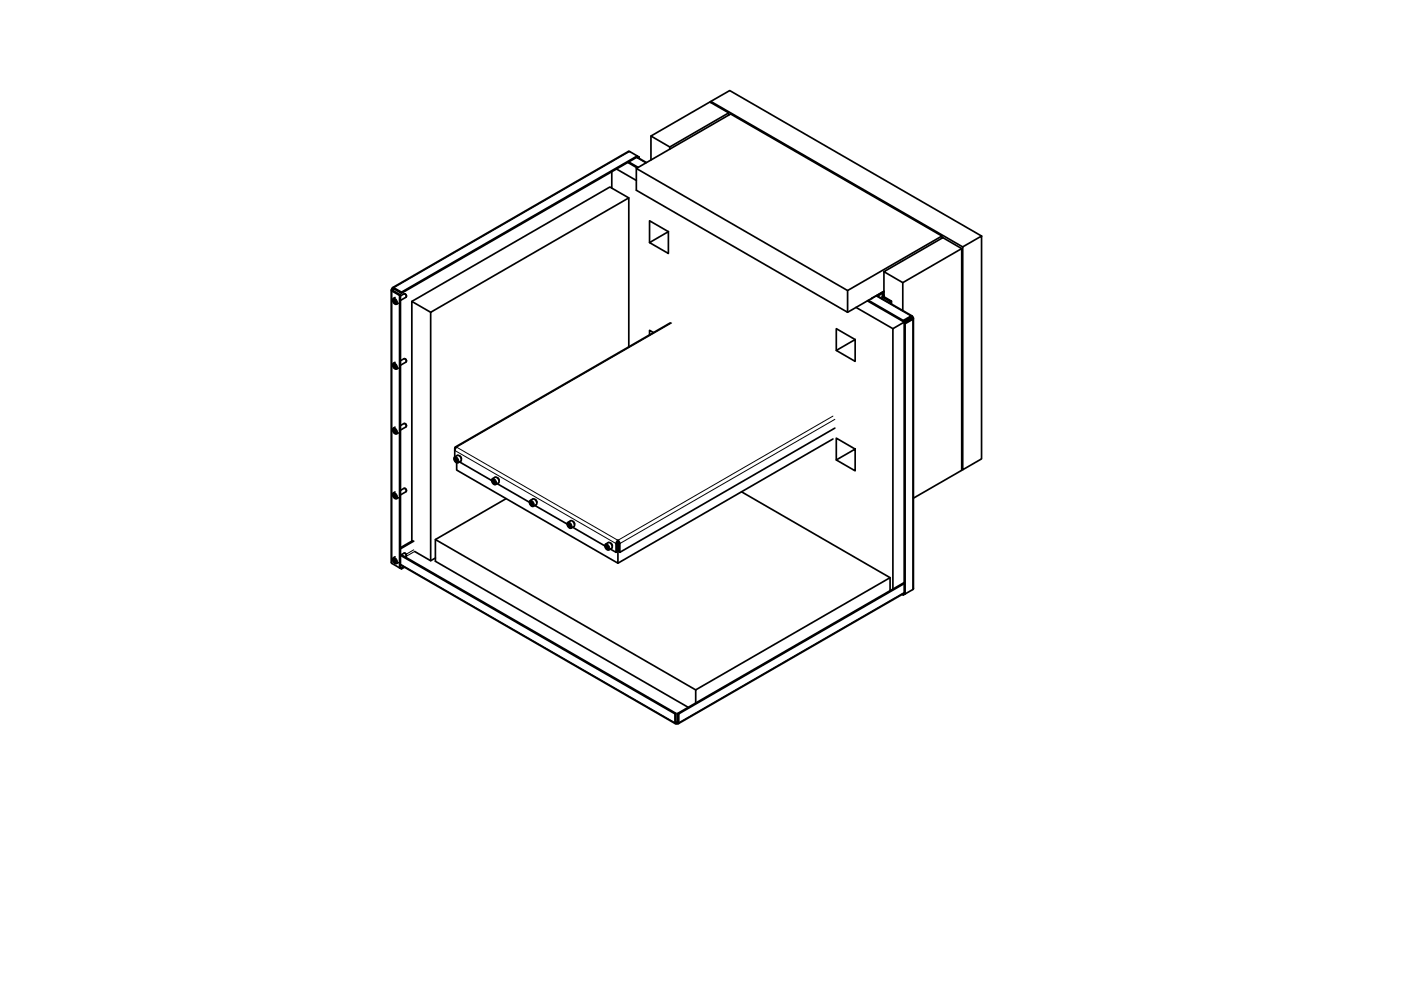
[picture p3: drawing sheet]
<svg xmlns="http://www.w3.org/2000/svg" width="420mm" height="297mm" viewBox="0 0 420 297" stroke-linecap="round" stroke-linejoin="round" font-family="sans-serif">
<!-- layer: Visible -->
<g fill="none" stroke="#000" stroke-width=".51">
<path d="M213.2 30.7v-.3l5.6-3.3 75.6 43.6M213.2 30.4l75.5 43.6M218.5 34.5v-.7l-5.6-3.2-17.7 10.2 5.7 3.3v.6M218.5 33.8l-17.6 10.3M183.5 51.5v4.9M184.9 50.7l5.9 3.4M188.3 48.7l2.8 1.6M188.4 45.4l-70.7 40.8M188.5 45.4l2.6 1.3v.4M188.6 59.3l-5.7-3.2-59.4 34.2M188.6 48.5l2.8 1.7M190.8 50.5l28.3-16.3 63.4 36.5v.7"/>
<path d="M191.1 47.1l2.8 1.6M191.1 47.1l.3 .1 .3-.1-.6-.4-70.7 40.9M191.1 47.1l-70.7 40.8M191.4 47.2v.1M191.7 47.1v.3M195.2 40.8v7.2M194.8 72.7l5.6-3.3v6.6zM200.4 69.4l-5.6-3.2v6.5M282.5 70.7l-28.3 16.4v6.5l-63.4-36.6v-6.5l63.4 36.6M288.4 74.5l-17.7 10.2M288.7 74l5.7-3.3v66.8l-5.7 3.3zM117.3 86.9v81.7l2.5 1.6 .3-.2"/>
<path d="M117.6 87.2l2.2 1.3 .3-.1M117.6 86.6l.3 .1M117.6 86.6l-.3 .3 .3 .3M117.6 86.6l.1-.4 .4 .1 2.3 1.3v.3l-2.3-1.3-.2 .1M117.9 87.1l2.2 1.3v81.6M117.9 86.7v.4M118.1 89.9h.3l.4 .4v.5h-.4l-.3-.4zM118.5 89.2l-.7 .5 .1 .8 .8 .7 .8-.3M118.5 90l-.4 .4M118.6 90.1l.2 .4M118.8 90.6l-.4 .2M119.8 88.5v81.7l.6 .3 .9-.5"/>
<path d="M120.1 88.7l1.3-.6 .5 .6-.1 .4-1.7 1M121.5 88.1h.1M121.5 88.1l.4 .7M129.2 93.6l-5.7-3.3v71.9M196 99.7l-1.2-.7v1.4M201 96.8l-64.5 37.2M256.7 92.1l11.1 6.4M260.1 90.2l10.8 6.2M260.4 90l10.5 6.1M261.4 89.4v.2M263.2 88.7l10.4 6M264.5 88l.3 .4"/>
<path d="M264.6 88.8v.7M264.8 87.8l.3 .8M264.8 88.5l.3 .1M264.8 88.5l-.2 .3 .2 .3 2.3 1.3 .3-.1-2.3-1.4M265.1 87.3l-10.9 6.3M265.1 87.7l-1.9 1M265.1 81.4v7.5M265.1 88.6v.3M267.1 90.4v.6M267.4 90.3v.8M270.7 93.1v-8.4l-5.6-3.3 17.7-10.2 5.6 3.3v66.5l-14.5 8.3M271.4 97v81l-.5 .4v-.4"/>
<path d="M273.2 95.1l.2 .1M273.4 95.2v.4M273.7 95.1l-.3 .1M273.7 95.1l-.1-.4h-.4l-2.3 1.4v.3l2.3-1.3M273.7 95.1l.3 .3-.3 .3-2.3 1.3-.2-.1M273.9 95.4l.1 81-2.6 1.6-.2-.1v-81l2.2-1.3v-.4l-5.6 3.3v78.1M118.1 109.3h.3l.4 .5v.4h-.4l-.3-.4zM118.5 108.6l-.7 .5 .1 .9 .8 .6 .8-.3M118.5 109.4l-.4 .4M118.6 109.5l.2 .4M118.8 110.1l-.4 .1M120.1 108.1l1.3-.6 .5 .6-.1 .4"/>
<path d="M121.5 107.5l.4 .8M121.8 108.5l-1.7 1M188.6 104v-44.7l-59.4 34.3v74.5M250.8 105l5.7-3.2v6.5zM256.5 101.8l-5.7-3.3v6.5M118.1 128.8l.3-.1 .4 .5v.5h-.4l-.3-.4zM118.5 128l-.7 .5 .1 .9 .8 .7 .8-.3M118.5 128.8l-.4 .5M118.6 129l.2 .4M118.8 129.5l-.4 .2M120.1 127.6l1.3-.7 .5 .6-.1 .4-1.7 1M121.5 127l.4 .7"/>
<path d="M136.3 137l.9-.5a1.16 1.16 0 0 1 1 1.7l-.9 .5-.5-.1-.6-.8zM136.4 135l.6-1-.6 .1v2.9M136.4 137.4h.4l.4 .4v.5h-.4l-.4-.4zM136.9 137.5l-.5 .4M136.9 138.7v2.2l48.4 27.9v-6.8M137 137.6l.2 .4M137.2 138.1l-.4 .2M137.8 138.4l9.6 5.6M137.8 136.7l.4 .3 .1 .6M249.8 131.6l-64.5 37.2M250.4 128.3l-64.5 37.3v-2.7l-.6-.9M250.8 137.9l5.7-3.3v6.5z"/>
<path d="M256.5 134.6l-5.7-3.3v6.6M118.1 148.2h.3l.4 .4v.5h-.4l-.3-.4zM118.5 147.5l-.7 .5 .1 .9 .8 .6 .8-.3M118.5 148.3l-.4 .4M118.6 148.4l.2 .4M118.8 148.9l-.4 .2M120.1 147l1.3-.7 .5 .7-.1 .4-1.7 .9M121.5 146.4l.4 .7M147.8 144l.3-.1 .4 .5v.4l-.4 .1-.3-.5zM148.2 144l-.4 .4M148.3 144.2l.2 .3M148.5 144.7l-.4 .2"/>
<path d="M149.1 145l9.7 5.5M149.1 143.2l.5 .4 .1 .5M149.5 144.8l-.9 .5-.9-.5-.2-1.1 1-.7a1.16 1.16 0 0 1 1 1.8M151.8 149.5l-21.2 12.2M159.1 150.5h.3l.4 .4v.5h-.4l-.3-.4zM159.5 150.5l-.4 .5M159.6 150.7l.2 .4M159.8 151.2l-.4 .2M160.4 151.5l9.7 5.6M160.5 149.7l.4 .4 .1 .5M160.8 151.3a1.16 1.16 0 0 0-1-1.7l-.9 .6 .1 1 .8 .6 1-.5M170.4 157h.4l.3 .4v.5h-.3l-.4-.4z"/>
<path d="M170.8 157.1l-.4 .4M170.9 157.2l.2 .4M171.1 157.7l-.3 .2M171.7 158l9.7 5.6M171.8 156.3l.4 .3 .1 .6M172.1 157.8a1.16 1.16 0 0 0-1-1.7l-.9 .6 .1 1 .7 .6 1.1-.5M222.4 147.4l44.5 25.8v3.9M288.4 140.6l.3 .2M118.1 167.6h.3l.4 .4v.5l-.4 .1-.3-.5zM118.5 166.9l-.7 .5 .1 .9 .7 .6 .9-.3M118.5 167.7l-.4 .4M118.6 167.9l.2 .3"/>
<path d="M118.8 168.3l-.4 .3M120.1 166.4l82.3 47.6M120.1 166.1l82.6 47.7M120.1 169.3l82.5 47.6M120.1 170l.3 .2M120.4 166.3l.8-.5 .4 .1 .3 .8-.4 .2M121 169.8l-.6 .4v.3M121.5 165.8v.1M121.5 165.9l.4 .7M123.8 162l-3.7 2.2M124.1 162.2l-4 2.3M124.4 165.3l4.8 2.8 1.4-.8"/>
<path d="M181.5 163.2l.9-.6a1.16 1.16 0 0 1 1 1.8l-.8 .5-.5-.1-.6-.8zM181.7 163.6l.4-.1 .3 .5v.4l-.3 .1-.4-.5zM182.1 163.6l-.4 .4M182.2 163.8l.2 .3M182.4 164.3l-.3 .2M183 164.6l1.7 1M183.1 162.8l.4 .4 .1 .5M185.3 162l-.6 .9v2.7l.3-.2 .1-2.6 .2-.5 .3 .5v2.6l.3 .2M266.9 173.2l-58.3 33.6v3.9M270.6 178.2l.3 .2M270.8 178l.4-.1-67.8 39M271.2 174.9l-67.6 39.1v2.6"/>
<path d="M271.2 174.6l-67.9 39.2M202.4 216.6a.65 .65 0 0 0 1.2 0M202.7 216.4v-2.6l-.3 .2v2.6M202.7 216.4l.2 .2 .4-.2M203 216.6v.3M203.6 214l-.3-.2v2.6M208.6 206.8l-78-45.1v6.5l75.8 43.8"/>
</g>
<!-- layer: Visible Narrow -->
<g fill="none" stroke="#000" stroke-width=".3">
<path d="M188.8 45.4l-70.7 40.9-.2 .8-.3 .1v81.7M190.8 47.2l2.9 1.7M118 89.6a1 1 0 0 1 .9 1.5 1 1 0 0 1-.9-1.5zM118 89.4a1.16 1.16 0 0 1 1 1.8M201.4 96.8l-64.5 37.2 48.4 28 64.5-37.3M262.8 88.8l10.4 5.9v.4l.5 .6v81M264.8 89.1v.6M265.1 88.6v.3M118 109a1 1 0 0 1 .9 1.5 1 1 0 0 1-.9-1.5zM118 108.9a1.16 1.16 0 0 1 1 1.7M118 128.4a1 1 0 0 1 .9 1.6 1 1 0 0 1-.9-1.6zM118 128.3a1.16 1.16 0 0 1 1 1.7"/>
<path d="M136.4 137.1a1 1 0 0 1 .8 1.5 1 1 0 0 1-.8-1.5zM136.4 134.4l.1 .1M136.4 135l48.3 27.9 .3-.1M136.4 136.9a1.16 1.16 0 0 1 1 1.8M250.4 125.7l-64.5 37.2-.3-.1M118 147.9a1 1 0 0 1 .9 1.5 1 1 0 0 1-.9-1.5zM118 147.7a1.16 1.16 0 0 1 1 1.8M147.7 143.6a1 1 0 0 1 .9 1.6 1 1 0 0 1-.9-1.6zM147.7 143.5a1.16 1.16 0 0 1 1 1.7M159 150.2a1 1 0 0 1 .9 1.5 1 1 0 0 1-.9-1.5zM159 150a1.16 1.16 0 0 1 1 1.7M170.3 156.7a1 1 0 0 1 .9 1.5 1 1 0 0 1-.9-1.5z"/>
<path d="M170.3 156.5a1.16 1.16 0 0 1 1 1.8M118 167.3a1 1 0 0 1 .9 1.5 1 1 0 0 1-.9-1.5zM118 167.1a1.16 1.16 0 0 1 1 1.8M120.1 169.1l82.3 47.5 .3-.2 .9 .2 67.6-39M124.1 164.8l-2.3 1.3M124.4 165.3l-2.6 1.5M181.6 163.2a1 1 0 0 1 .9 1.6 1 1 0 0 1-.9-1.6zM181.6 163.1a1.16 1.16 0 0 1 1.1 1.7"/>
</g>
</svg>
